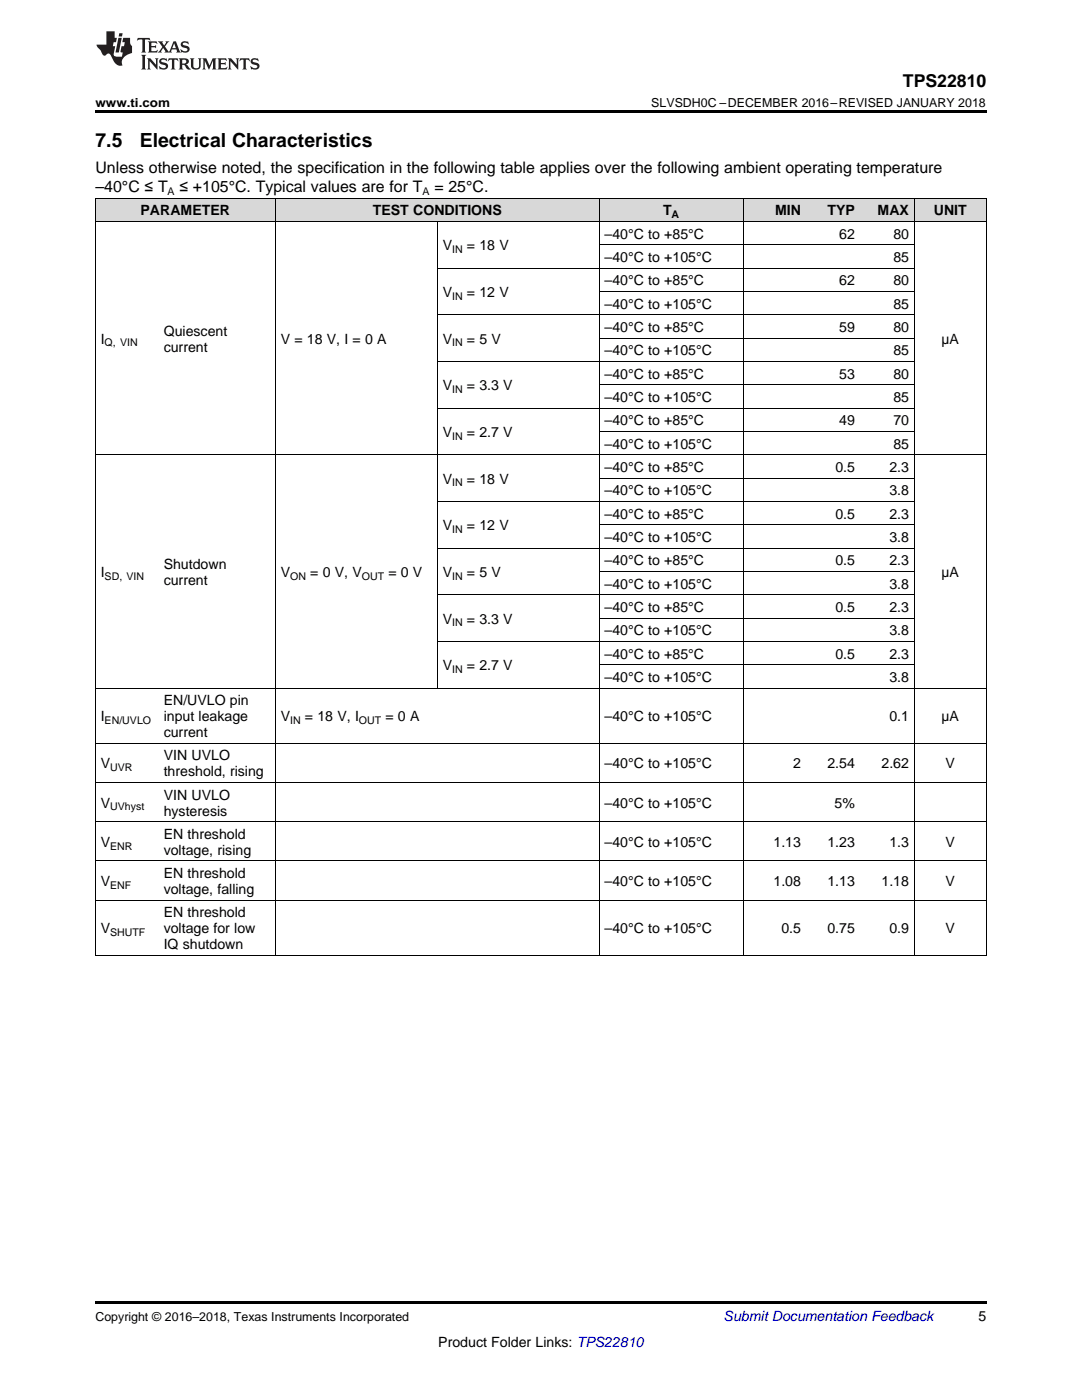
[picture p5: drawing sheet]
<svg xmlns="http://www.w3.org/2000/svg" width="216mm" height="279mm" viewBox="0 0 216 279" stroke-linecap="round" stroke-linejoin="round" font-family="sans-serif">
<defs><g id="words">
<g font-size="3.9">
<text x="19" y="29.3">7.5</text>
<text x="27.9" y="29.3">Electrical Characteristics</text>
</g>
<text font-size="3.5" x="180.2" y="17.3">TPS22810</text>
<g font-size="3.2">
<text x="19" y="34.4">Unless otherwise noted, the specification in the following table applies over the following ambient operating temperature</text>
<text x="19" y="38.3">–40°C ≤ T</text>
<text x="35.8" y="38.3">≤ +105°C. Typical values are for T</text>
<text x="86.7" y="38.3">= 25°C.</text>
</g>
<g font-size="2.8">
<text x="28" y="43">PARAMETER</text>
<text x="74.4" y="43">TEST CONDITIONS</text>
<text x="120.6" y="47.6">–40°C to +85°C</text>
<text x="132.3" y="43">T</text>
<text x="154.7" y="43">MIN</text>
<text x="165.1" y="43">TYP</text>
<text x="167.5" y="47.6">62</text>
<text x="175.1" y="43">MAX</text>
<text x="178.3" y="47.6">80</text>
<text x="186.3" y="43">UNIT</text>
<text x="88.3" y="50">V</text>
<text x="93.2" y="50">= 18 V</text>
<text x="120.6" y="52.3">–40°C to +105°C</text>
<text x="178.3" y="52.3">85</text>
<text x="88.3" y="59.3">V</text>
<text x="93.2" y="59.3">= 12 V</text>
<text x="120.6" y="56.9">–40°C to +85°C</text>
<text x="167.5" y="56.9">62</text>
<text x="178.3" y="56.9">80</text>
<text x="120.6" y="61.6">–40°C to +105°C</text>
<text x="178.3" y="61.6">85</text>
<text x="20.1" y="68.6">I</text>
<text x="32.7" y="67">Quiescent</text>
<text x="32.7" y="70.2">current</text>
<text x="56" y="68.6">V = 18 V, I = 0 A</text>
<text x="88.3" y="68.6">V</text>
<text x="93.2" y="68.6">= 5 V</text>
<text x="120.6" y="66.3">–40°C to +85°C</text>
<text x="120.6" y="70.9">–40°C to +105°C</text>
<text x="167.5" y="66.3">59</text>
<text x="178.3" y="66.3">80</text>
<text x="178.3" y="70.9">85</text>
<text x="187.9" y="68.6">µA</text>
<text x="88.3" y="77.9">V</text>
<text x="93.2" y="77.9">= 3.3 V</text>
<text x="120.6" y="75.6">–40°C to +85°C</text>
<text x="167.5" y="75.6">53</text>
<text x="178.3" y="75.6">80</text>
<text x="120.6" y="80.2">–40°C to +105°C</text>
<text x="178.3" y="80.2">85</text>
<text x="88.3" y="87.2">V</text>
<text x="93.2" y="87.2">= 2.7 V</text>
<text x="120.6" y="84.9">–40°C to +85°C</text>
<text x="120.6" y="89.5">–40°C to +105°C</text>
<text x="167.5" y="84.9">49</text>
<text x="178.3" y="84.9">70</text>
<text x="178.3" y="89.5">85</text>
<text x="120.6" y="94.2">–40°C to +85°C</text>
<text x="166.7" y="94.2">0.5</text>
<text x="177.5" y="94.2">2.3</text>
<text x="88.3" y="96.5">V</text>
<text x="93.2" y="96.5">= 18 V</text>
<text x="120.6" y="98.8">–40°C to +105°C</text>
<text x="177.5" y="98.8">3.8</text>
<text x="88.3" y="105.8">V</text>
<text x="93.2" y="105.8">= 12 V</text>
<text x="120.6" y="103.5">–40°C to +85°C</text>
<text x="166.7" y="103.5">0.5</text>
<text x="177.5" y="103.5">2.3</text>
<text x="32.7" y="113.6">Shutdown</text>
<text x="120.6" y="108.2">–40°C to +105°C</text>
<text x="120.6" y="112.8">–40°C to +85°C</text>
<text x="166.7" y="112.8">0.5</text>
<text x="177.5" y="108.2">3.8</text>
<text x="177.5" y="112.8">2.3</text>
<text x="20.1" y="115.1">I</text>
<text x="32.7" y="116.7">current</text>
<text x="56" y="115.1">V</text>
<text x="61.9" y="115.1">= 0 V, V</text>
<text x="77.5" y="115.1">= 0 V</text>
<text x="88.3" y="115.1">V</text>
<text x="93.2" y="115.1">= 5 V</text>
<text x="120.6" y="117.5">–40°C to +105°C</text>
<text x="177.5" y="117.5">3.8</text>
<text x="187.9" y="115.1">µA</text>
<text x="88.3" y="124.5">V</text>
<text x="93.2" y="124.5">= 3.3 V</text>
<text x="120.6" y="122.1">–40°C to +85°C</text>
<text x="166.7" y="122.1">0.5</text>
<text x="177.5" y="122.1">2.3</text>
<text x="120.6" y="126.8">–40°C to +105°C</text>
<text x="120.6" y="131.4">–40°C to +85°C</text>
<text x="166.7" y="131.4">0.5</text>
<text x="177.5" y="126.8">3.8</text>
<text x="177.5" y="131.4">2.3</text>
<text x="88.3" y="133.8">V</text>
<text x="93.2" y="133.8">= 2.7 V</text>
<text x="120.6" y="136.1">–40°C to +105°C</text>
<text x="177.5" y="136.1">3.8</text>
<text x="20.1" y="143.9">I</text>
<text x="32.7" y="140.8">EN/UVLO pin</text>
<text x="32.7" y="143.9">input leakage</text>
<text x="56" y="143.9">V</text>
<text x="60.9" y="143.9">= 18 V, I</text>
<text x="76.9" y="143.9">= 0 A</text>
<text x="120.6" y="143.9">–40°C to +105°C</text>
<text x="177.5" y="143.9">0.1</text>
<text x="187.9" y="143.9">µA</text>
<text x="32.7" y="147.1">current</text>
<text x="20.1" y="153.4">V</text>
<text x="32.7" y="151.8">VIN UVLO</text>
<text x="32.7" y="154.9">threshold, rising</text>
<text x="120.6" y="153.4">–40°C to +105°C</text>
<text x="158.3" y="153.4">2</text>
<text x="165.1" y="153.4">2.54</text>
<text x="175.9" y="153.4">2.62</text>
<text x="188.7" y="153.4">V</text>
<text x="20.1" y="161.2">V</text>
<text x="32.7" y="159.6">VIN UVLO</text>
<text x="120.6" y="161.2">–40°C to +105°C</text>
<text x="166.5" y="161.2">5%</text>
<text x="32.7" y="162.8">hysteresis</text>
<text x="32.7" y="167.4">EN threshold</text>
<text x="20.1" y="169">V</text>
<text x="32.7" y="170.6">voltage, rising</text>
<text x="120.6" y="169">–40°C to +105°C</text>
<text x="154.3" y="169">1.13</text>
<text x="165.1" y="169">1.23</text>
<text x="177.5" y="169">1.3</text>
<text x="188.7" y="169">V</text>
<text x="20.1" y="176.8">V</text>
<text x="32.7" y="175.3">EN threshold</text>
<text x="32.7" y="178.4">voltage, falling</text>
<text x="120.6" y="176.8">–40°C to +105°C</text>
<text x="154.3" y="176.8">1.08</text>
<text x="165.1" y="176.8">1.13</text>
<text x="175.9" y="176.8">1.18</text>
<text x="188.7" y="176.8">V</text>
<text x="32.7" y="183.1">EN threshold</text>
<text x="20.1" y="186.3">V</text>
<text x="32.7" y="186.3">voltage for low</text>
<text x="32.7" y="189.4">IQ shutdown</text>
<text x="120.6" y="186.3">–40°C to +105°C</text>
<text x="155.9" y="186.3">0.5</text>
<text x="165.1" y="186.3">0.75</text>
<text x="177.5" y="186.3">0.9</text>
<text x="188.7" y="186.3">V</text>
<text x="195.3" y="263.6">5</text>
<text x="87.5" y="268.9">Product Folder Links: TPS22810</text>
</g>
<text font-size="2.8" fill="#0000c8" x="144.4" y="263.6">Submit Documentation Feedback</text>
<g font-size="2.5">
<text x="19" y="21.4">www.ti.com</text>
<text x="130" y="21.4">SLVSDH0C –DECEMBER 2016–REVISED JANUARY 2018</text>
<text x="19" y="263.6">Copyright © 2016–2018, Texas Instruments Incorporated</text>
</g>
<g font-size="2.1">
<text x="33.4" y="38.9">A</text>
<text x="84.3" y="38.9">A</text>
<text x="134" y="43.5">A</text>
<text x="90.2" y="50.5">IN</text>
<text x="90.2" y="59.8">IN</text>
<text x="20.9" y="69.1">Q, VIN</text>
<text x="90.2" y="69.1">IN</text>
<text x="90.2" y="78.5">IN</text>
<text x="90.2" y="87.8">IN</text>
<text x="90.2" y="97.1">IN</text>
<text x="90.2" y="106.4">IN</text>
<text x="20.9" y="115.7">SD, VIN</text>
<text x="57.9" y="115.7">ON</text>
<text x="72.2" y="115.7">OUT</text>
<text x="90.2" y="115.7">IN</text>
<text x="90.2" y="125">IN</text>
<text x="90.2" y="134.3">IN</text>
<text x="20.9" y="144.5">EN/UVLO</text>
<text x="57.9" y="144.5">IN</text>
<text x="71.6" y="144.5">OUT</text>
<text x="22" y="153.9">UVR</text>
<text x="22" y="161.7">UVhyst</text>
<text x="22" y="169.6">ENR</text>
<text x="22" y="177.4">ENF</text>
<text x="22" y="186.8">SHUTF</text>
</g>
</g></defs>
<g fill="#d8d8d8">
<path d="M19 39.6h12.6v4.6h-12.6z"/>
<path d="M31.6 39.6h23.4v4.6h-23.4z"/>
<path d="M55 39.6h32.3v4.6h-32.3z"/>
<path d="M87.3 39.6h32.3v4.6h-32.3z"/>
<path d="M119.6 39.6h28.7v4.6h-28.7z"/>
<path d="M148.3 39.6h12.6v4.6h-12.6z"/>
<path d="M160.9 39.6h10.8v4.6h-10.8z"/>
<path d="M171.7 39.6h10.8v4.6h-10.8z"/>
<path d="M182.5 39.6h14.3v4.6h-14.3z"/>
</g>
<path d="M19 22h177.8v.5h-177.8zM19 259.7h177.8v.5h-177.8z" fill="#000"/>
<g fill="none" stroke="#000" stroke-width=".2">
<path d="M19 39.5h177.8M19.1 39.5v151.2M54.9 39.5v151.2M119.5 39.5v151.2M148.3 39.5v151.2M182.4 39.5v151.2M196.8 39.5v151.2M19 44.2h177.8M87.2 44.2v93.2M87.3 53.5h95.2M119.6 58.2h62.9M119.6 48.8h62.9"/>
<path d="M87.3 72.1h95.2M87.3 62.8h95.2M119.6 76.8h62.9M119.6 67.5h62.9M19 90.8h177.8M87.3 81.4h95.2M119.6 95.4h62.9M119.6 86.1h62.9M87.3 118.7h95.2M87.3 109.4h95.2M87.3 100.1h95.2M119.6 114h62.9"/>
<path d="M119.6 104.7h62.9M19 137.3h177.8M87.3 128h95.2M119.6 132.7h62.9M119.6 123.3h62.9M19 156.2h177.8M19 148.3h177.8M19 179.7h177.8M19 171.8h177.8M19 164h177.8M19 190.7h177.8"/>
</g>
<g fill="#231f20">
<path d="M27.5 7.6l-.1 .5 .4-.2h.6v.1v2.1l-.2 .4h1l-.3-.4v-2.1l.1-.1h.5l.5 .2-.2-.5zM29.5 8.3l.2 .3v1.5l-.2 .4h1.8l.2-.6a1.04 1.04 0 0 1-1.3 .2v-.7h.6l.3 .2v-.6l-.3 .2h-.6v-.6l.8-.1 .4 .3-.2-.5zM31.5 8.3l.9 1.1-.9 1.1h.8l-.2-.2 .5-.7 .4 .7-.2 .2h1.5l-.1-.2 .1-.4h.9l.1 .4-.2 .2h1l-.3-.3-.7-1.9h-.5l-.9 2-.8-1 .9-1h-.8l.1 .3-.3 .5-.4-.6 .2-.2zM34.7 8.6l.4 1h-.7zM36.3 8.4a.63 .63 0 0 0-.2 .7 .63 .63 0 0 0 .6 .4l.6 .2 .1 .2a.75 .75 0 0 1-.7 .4 .75 .75 0 0 1-.6-.5l.1 .7 .1-.1a1.11 1.11 0 0 0 1.5-.6 1.13 1.13 0 0 0-1.2-.8l-.1-.4a1.04 1.04 0 0 1 1.2 .2l-.2-.5-.1 .1-.5-.2zM28.2 10.9l.2 .4v2.2l-.2 .4h1l-.3-.4v-2.2l.3-.4zM29.3 11.6l.3 .4v1.5l-.3 .4h.8l-.2-.4v-1.3l1.5 1.7v-1.9l.2-.4h-.7l.2 .4v.9l-1.1-1.3zM32 11.8a.62 .62 0 0 0-.2 .7 .62 .62 0 0 0 .6 .4l.6 .1 .1 .3a.76 .76 0 0 1-.7 .3 .76 .76 0 0 1-.6-.4l.1 .7 .1-.1a1.11 1.11 0 0 0 1.5-.6 1.13 1.13 0 0 0-1.2-.8l-.1-.4a1.04 1.04 0 0 1 1.2 .2l-.2-.6-.1 .1-.5-.1zM33.7 11.6l-.2 .6a.61 .61 0 0 1 .8-.3v1.6l-.2 .4h.9l-.2-.4v-1.6a.63 .63 0 0 1 .8 .3l-.2-.6zM35.6 11.6l.3 .4v1.5l-.3 .4h1l-.2-.2v-.8l.5 .2a.76 .76 0 0 0 1.2 .7l-1-1a.58 .58 0 0 0 .6-.5 .58 .58 0 0 0-.5-.6zM36.4 11.9h.1a.45 .45 0 0 1 .5 .1 .45 .45 0 0 1 .1 .5l-.7 .2zM37.9 11.6l.2 .2a2.17 2.17 0 0 0 .3 1.9 .99 .99 0 0 0 1.6-.6v-1.1l.2-.4h-.7l.2 .2a1.92 1.92 0 0 1-.2 1.8 .6 .6 0 0 1-.9-.5v-1.1l.2-.4zM40.4 11.6l.2 .4v1.5l-.2 .4h.7l-.2-.4v-1.4l.8 1.8 .8-1.8v1.4l-.2 .4h.9l-.2-.4v-1.5l.2-.4h-.8l-.6 1.5-.6-1.5zM43.4 11.6l.2 .4v1.5l-.2 .4h1.8l.2-.6a1.04 1.04 0 0 1-1.3 .1v-.6h.5l.4 .2v-.6l-.4 .2h-.5v-.7h.8l.3 .3-.1-.6zM45.5 11.6l.2 .4v1.5l-.2 .4h.7l-.2-.4v-1.3l1.5 1.7v-1.9l.2-.4h-.7l.2 .4v.9l-1.1-1.3zM47.9 11.6l-.1 .6a.61 .61 0 0 1 .8-.3v1.6l-.3 .4h1l-.3-.4 .1-1.6a.63 .63 0 0 1 .7 .3l-.1-.6zM50.2 11.8a.62 .62 0 0 0-.2 .7 .62 .62 0 0 0 .6 .4l.6 .1 .2 .3a.76 .76 0 0 1-.8 .3 .76 .76 0 0 1-.6-.4l.1 .7 .2-.1a1.11 1.11 0 0 0 1.5-.6 1.13 1.13 0 0 0-1.3-.8l-.1-.4a1.04 1.04 0 0 1 1.2 .2l-.1-.6-.2 .1-.5-.1z"/>
<path d="M21.2 6.3v2.6h-1.9l.1 .4 .7 .9a.91 .91 0 0 0 1 .8 .56 .56 0 0 1 .5-.3 .56 .56 0 0 1 .5 .3l.4 .8a1.53 1.53 0 0 0 1.9 1.2 1.54 1.54 0 0 1 1-2.1l.9-.3v-1.4a1.52 1.52 0 0 1-.3-1.6h-1.4l-.2 .8h.5l-.2 .8h-.4l-.2 1v.2l.4 .1-.2 .8a1.93 1.93 0 0 1-1.6-.3l.3-1.8h-.5l.2-.8h.4l.2-.8h-.4v-1.3zM23.6 7.6l-.6 2.9h.7l.6-2.9zM23.8 6.6l-.1 .7h.6l.2-.7z"/>
</g>
<use href="#words"/>
</svg>
